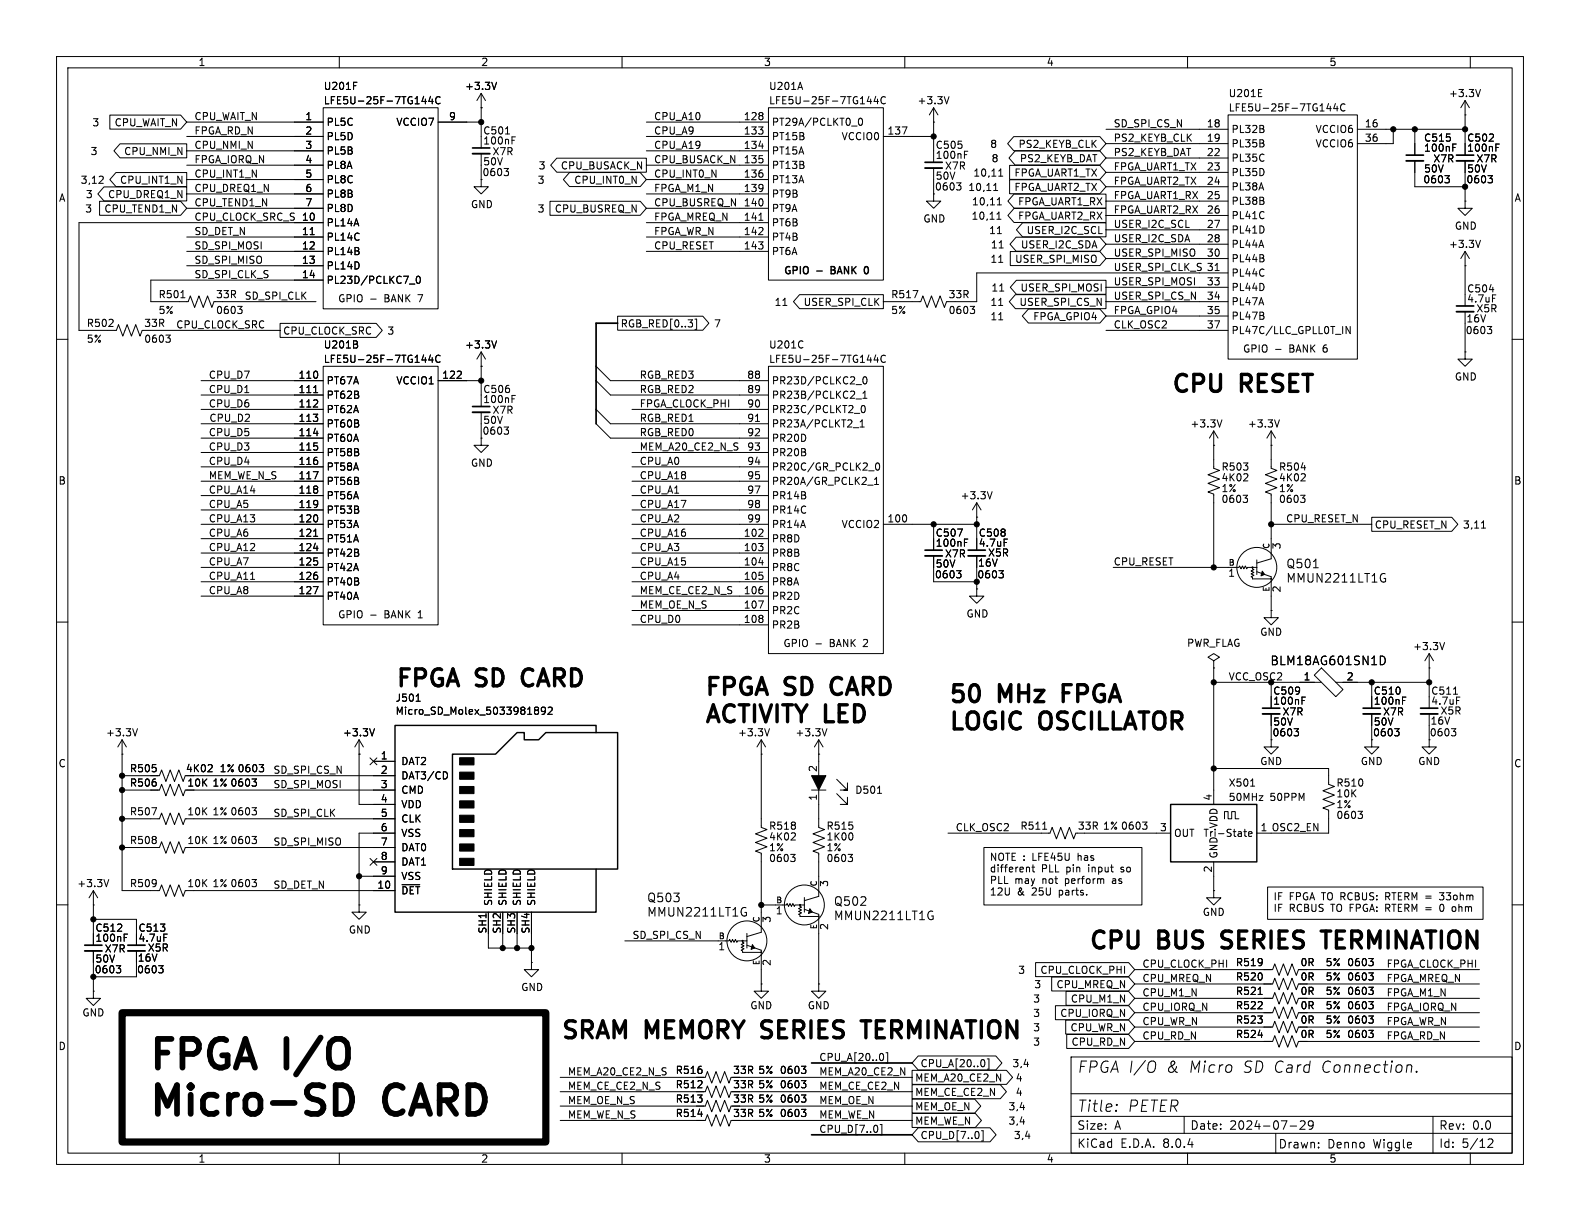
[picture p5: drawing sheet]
<svg xmlns="http://www.w3.org/2000/svg" width="279mm" height="216mm" viewBox="0 0 279 216" stroke-linecap="round" stroke-linejoin="round" font-family="sans-serif">
<defs><g id="words">
<g font-size="7.1">
<text x="26" y="191.6">FPGA</text>
<text x="50.8" y="191.6">I/O</text>
<text x="26" y="199.8">Micro-SD</text>
<text x="68.5" y="199.8">CARD</text>
</g>
<g font-size="4.2">
<text x="207" y="69.6">CPU</text>
<text x="219.6" y="69.6">RESET</text>
<text x="69.8" y="121.7">FPGA</text>
<text x="84.5" y="121.7">SD</text>
<text x="93.8" y="121.7">CARD</text>
<text x="124.5" y="123.2">FPGA</text>
<text x="139.1" y="123.2">SD</text>
<text x="148.4" y="123.2">CARD</text>
<text x="167.6" y="124.5">50</text>
<text x="176.8" y="124.5">MHz</text>
<text x="189.3" y="124.5">FPGA</text>
<text x="124.5" y="128">ACTIVITY LED</text>
<text x="167.6" y="129.3">LOGIC</text>
<text x="184.1" y="129.3">OSCILLATOR</text>
<text x="192.4" y="168">CPU</text>
<text x="205" y="168">BUS</text>
<text x="217.5" y="168">SERIES</text>
<text x="236.5" y="168">TERMINATION</text>
<text x="99.1" y="183.9">SRAM</text>
<text x="114.4" y="183.9">MEMORY</text>
<text x="136.1" y="183.9">SERIES</text>
<text x="155.2" y="183.9">TERMINATION</text>
</g>
<g font-size="2.8">
<text x="190.4" y="189.9">FPGA I/O</text>
<text x="206.1" y="189.9">&amp;</text>
<text x="210.2" y="189.9">Micro</text>
<text x="219.8" y="189.9">SD Card</text>
<text x="233.7" y="189.9">Connection.</text>
<text x="190.4" y="196.8">Title:</text>
<text x="199.3" y="196.8">PETER</text>
</g>
<g font-size="2.1">
<text x="227.4" y="100.7">Q501</text>
<text x="227.4" y="103.2">MMUN2211LT1G</text>
<text x="224.6" y="117.8">BLM18AG601SN1D</text>
<text x="114.4" y="159.7">Q503</text>
<text x="147.4" y="160.4">Q502</text>
<text x="114.4" y="162.3">MMUN2211LT1G</text>
<text x="147.4" y="162.9">MMUN2211LT1G</text>
<text x="190.4" y="203.2">KiCad</text>
<text x="190.4" y="200">Size:</text>
<text x="197.1" y="200">A</text>
<text x="198.1" y="203.2">E.D.A.</text>
<text x="205.7" y="203.2">8.0.4</text>
<text x="210.4" y="200">Date:</text>
<text x="217.4" y="200">2024-07-29</text>
<text x="226" y="203.3">Drawn:</text>
<text x="234.7" y="203.3">Denno</text>
<text x="242.9" y="203.3">Wiggle</text>
<text x="254.4" y="200">Rev:</text>
<text x="254.4" y="203.2">Id:</text>
<text x="258.5" y="203.2">5/12</text>
<text x="260.3" y="200">0.0</text>
</g>
<g font-size="1.8">
<text x="35" y="11.9">1</text>
<text x="85" y="11.9">2</text>
<text x="135" y="11.9">3</text>
<text x="185" y="11.9">4</text>
<text x="235" y="11.9">5</text>
<text x="57.2" y="16.1">U201F</text>
<text x="82.1" y="16.1">+3.3V</text>
<text x="135.9" y="16.1">U201A</text>
<text x="217.2" y="17.4">U201E</text>
<text x="256.1" y="17.4">+3.3V</text>
<text x="16.2" y="22.5">3</text>
<text x="20.2" y="22.5">CPU_WAIT_N</text>
<text x="34.3" y="21.3">CPU_WAIT_N</text>
<text x="34.3" y="23.9">FPGA_RD_N</text>
<text x="53.9" y="21.3">1</text>
<text x="53.9" y="23.9">2</text>
<text x="57.2" y="18.6">LFE5U-25F-7TG144C</text>
<text x="57.7" y="22.5">PL5C</text>
<text x="70" y="22.5">VCCIO7</text>
<text x="79.3" y="21.3">9</text>
<text x="85.4" y="24">C501</text>
<text x="115.6" y="21.3">CPU_A10</text>
<text x="115.6" y="23.9">CPU_A9</text>
<text x="131.4" y="21.3">128</text>
<text x="131.4" y="23.9">133</text>
<text x="135.9" y="18.6">LFE5U-25F-7TG144C</text>
<text x="136.4" y="22.5">PT29A/PCLKT0_0</text>
<text x="156.8" y="23.9">137</text>
<text x="162.2" y="18.6">+3.3V</text>
<text x="196.8" y="22.6">SD_SPI_CS_N</text>
<text x="213.3" y="22.6">18</text>
<text x="217.2" y="19.9">LFE5U-25F-7TG144C</text>
<text x="217.7" y="23.7">PL32B</text>
<text x="232.5" y="23.7">VCCIO6</text>
<text x="241.3" y="22.6">16</text>
<text x="15.9" y="27.6">3</text>
<text x="21.8" y="27.6">CPU_NMI_N</text>
<text x="34.3" y="28.9">FPGA_IORQ_N</text>
<text x="34.3" y="26.4">CPU_NMI_N</text>
<text x="53.9" y="26.4">3</text>
<text x="53.9" y="29">4</text>
<text x="57.7" y="25">PL5D</text>
<text x="57.7" y="27.5">PL5B</text>
<text x="85.4" y="25.8">100nF</text>
<text x="85.4" y="29.4">50V</text>
<text x="87" y="27.7">X7R</text>
<text x="115.6" y="28.9">CPU_BUSACK_N</text>
<text x="115.6" y="26.4">CPU_A19</text>
<text x="131.4" y="26.4">134</text>
<text x="131.4" y="29">135</text>
<text x="136.4" y="25">PT15B</text>
<text x="136.4" y="27.5">PT15A</text>
<text x="148.7" y="25">VCCIO0</text>
<text x="165.4" y="26.5">C505</text>
<text x="165.4" y="28.3">100nF</text>
<text x="175" y="26.4">8</text>
<text x="175.3" y="28.9">8</text>
<text x="180" y="26.4">PS2_KEYB_CLK</text>
<text x="180.3" y="28.9">PS2_KEYB_DAT</text>
<text x="196.8" y="25.1">PS2_KEYB_CLK</text>
<text x="196.8" y="27.7">PS2_KEYB_DAT</text>
<text x="213.3" y="25.1">19</text>
<text x="213.3" y="27.7">22</text>
<text x="217.7" y="26.3">PL35B</text>
<text x="217.7" y="28.8">PL35C</text>
<text x="232.5" y="26.3">VCCIO6</text>
<text x="241.3" y="25.1">36</text>
<text x="251.7" y="25.2">C515</text>
<text x="251.7" y="27">100nF</text>
<text x="253.4" y="28.9">X7R</text>
<text x="259.3" y="25.2">C502</text>
<text x="259.3" y="27">100nF</text>
<text x="261" y="28.9">X7R</text>
<text x="10.3" y="35.9">A</text>
<text x="14.2" y="32.7">3,12</text>
<text x="15.1" y="35.2">3</text>
<text x="19" y="35.2">CPU_DREQ1_N</text>
<text x="21.1" y="32.7">CPU_INT1_N</text>
<text x="34.3" y="31.5">CPU_INT1_N</text>
<text x="34.3" y="34">CPU_DREQ1_N</text>
<text x="53.9" y="31.5">5</text>
<text x="53.9" y="34">6</text>
<text x="57.7" y="30.1">PL8A</text>
<text x="57.7" y="32.6">PL8C</text>
<text x="57.7" y="35.2">PL8B</text>
<text x="85.2" y="31.3">0603</text>
<text x="95" y="32.7">3</text>
<text x="95.2" y="30.2">3</text>
<text x="99.1" y="30.2">CPU_BUSACK_N</text>
<text x="101.5" y="32.7">CPU_INT0_N</text>
<text x="115.6" y="31.5">CPU_INT0_N</text>
<text x="115.6" y="34">FPGA_M1_N</text>
<text x="131.4" y="31.5">136</text>
<text x="131.4" y="34">139</text>
<text x="136.4" y="30.1">PT13B</text>
<text x="136.4" y="32.6">PT13A</text>
<text x="136.4" y="35.2">PT9B</text>
<text x="165.2" y="33.9">0603</text>
<text x="165.4" y="32">50V</text>
<text x="167" y="30.2">X7R</text>
<text x="171.1" y="34">10,11</text>
<text x="172" y="31.4">10,11</text>
<text x="179.3" y="34">FPGA_UART2_TX</text>
<text x="179.3" y="31.4">FPGA_UART1_TX</text>
<text x="196.8" y="32.8">FPGA_UART2_TX</text>
<text x="196.8" y="30.2">FPGA_UART1_TX</text>
<text x="196.8" y="35.3">FPGA_UART1_RX</text>
<text x="213.3" y="30.2">23</text>
<text x="213.3" y="32.8">24</text>
<text x="213.3" y="35.3">25</text>
<text x="217.7" y="31.3">PL35D</text>
<text x="217.7" y="33.9">PL38A</text>
<text x="251.6" y="32.6">0603</text>
<text x="251.7" y="30.7">50V</text>
<text x="259.2" y="32.6">0603</text>
<text x="259.3" y="30.7">50V</text>
<text x="267.7" y="35.9">A</text>
<text x="15" y="37.8">3</text>
<text x="18.4" y="37.8">CPU_TEND1_N</text>
<text x="34.3" y="41.6">SD_DET_N</text>
<text x="34.3" y="39.1">CPU_CLOCK_SRC_S</text>
<text x="34.3" y="36.6">CPU_TEND1_N</text>
<text x="53.3" y="39.1">10</text>
<text x="53.3" y="41.7">11</text>
<text x="53.9" y="36.6">7</text>
<text x="57.7" y="40.2">PL14A</text>
<text x="57.7" y="37.7">PL8D</text>
<text x="83.2" y="37">GND</text>
<text x="95" y="37.8">3</text>
<text x="98" y="37.8">CPU_BUSREQ_N</text>
<text x="115.6" y="39.1">FPGA_MREQ_N</text>
<text x="115.6" y="41.6">FPGA_WR_N</text>
<text x="115.6" y="36.6">CPU_BUSREQ_N</text>
<text x="131.4" y="36.6">140</text>
<text x="131.4" y="39.1">141</text>
<text x="131.4" y="41.7">142</text>
<text x="136.4" y="37.7">PT9A</text>
<text x="136.4" y="40.2">PT6B</text>
<text x="163.2" y="39.5">GND</text>
<text x="171.7" y="39.1">10,11</text>
<text x="171.8" y="36.5">10,11</text>
<text x="174.8" y="41.6">11</text>
<text x="179.9" y="39.1">FPGA_UART2_RX</text>
<text x="179.9" y="36.5">FPGA_UART1_RX</text>
<text x="181.4" y="41.6">USER_I2C_SCL</text>
<text x="196.8" y="40.4">USER_I2C_SCL</text>
<text x="196.8" y="37.8">FPGA_UART2_RX</text>
<text x="213.3" y="37.8">26</text>
<text x="213.3" y="40.4">27</text>
<text x="217.7" y="36.4">PL38B</text>
<text x="217.7" y="39">PL41C</text>
<text x="217.7" y="41.5">PL41D</text>
<text x="257.2" y="40.8">GND</text>
<text x="34.3" y="44.2">SD_SPI_MOSI</text>
<text x="34.3" y="46.7">SD_SPI_MISO</text>
<text x="53.3" y="44.2">12</text>
<text x="53.3" y="46.7">13</text>
<text x="57.7" y="42.8">PL14C</text>
<text x="57.7" y="45.3">PL14B</text>
<text x="57.7" y="47.9">PL14D</text>
<text x="115.6" y="44.2">CPU_RESET</text>
<text x="131.4" y="44.2">143</text>
<text x="136.4" y="42.8">PT4B</text>
<text x="136.4" y="45.3">PT6A</text>
<text x="175.1" y="46.7">11</text>
<text x="175.1" y="44.1">11</text>
<text x="179.4" y="46.7">USER_SPI_MISO</text>
<text x="180.4" y="44.1">USER_I2C_SDA</text>
<text x="196.8" y="42.9">USER_I2C_SDA</text>
<text x="196.8" y="45.5">USER_SPI_MISO</text>
<text x="196.8" y="48">USER_SPI_CLK_S 31</text>
<text x="213.3" y="42.9">28</text>
<text x="213.3" y="45.5">30</text>
<text x="217.7" y="44">PL44A</text>
<text x="217.7" y="46.6">PL44B</text>
<text x="256.1" y="44">+3.3V</text>
<text x="27.9" y="52.9">R501</text>
<text x="34.3" y="49.3">SD_SPI_CLK_S</text>
<text x="38.1" y="52.9">33R</text>
<text x="43.2" y="53.1">SD_SPI_CLK</text>
<text x="53.3" y="49.3">14</text>
<text x="57.7" y="50.4">PL23D/PCLKC7_0</text>
<text x="59.7" y="53.7">GPIO</text>
<text x="68.1" y="53.7">BANK</text>
<text x="74.3" y="53.7">7</text>
<text x="138.4" y="48.8">GPIO</text>
<text x="144.4" y="48.8">-</text>
<text x="147.4" y="48.8">BANK</text>
<text x="157.5" y="52.9">R517</text>
<text x="167.6" y="52.9">33R</text>
<text x="175.2" y="51.8">11</text>
<text x="180.4" y="51.8">USER_SPI_MOSI</text>
<text x="196.8" y="53.1">USER_SPI_CS_N</text>
<text x="196.8" y="50.5">USER_SPI_MOSI</text>
<text x="213.3" y="50.5">33</text>
<text x="213.3" y="53.1">34</text>
<text x="217.7" y="49.1">PL44C</text>
<text x="217.7" y="51.7">PL44D</text>
<text x="259.3" y="51.9">C504</text>
<text x="259.3" y="53.7">4.7uF</text>
<text x="15.2" y="58">R502</text>
<text x="25.4" y="58">33R</text>
<text x="27.9" y="55.7">5%</text>
<text x="31.1" y="58.2">CPU_CLOCK_SRC</text>
<text x="38.1" y="55.7">0603</text>
<text x="50" y="59.4">CPU_CLOCK_SRC</text>
<text x="68.4" y="59.4">3</text>
<text x="109.7" y="58.1">RGB_RED[0..3]</text>
<text x="126.2" y="58.1">7</text>
<text x="136.9" y="54.3">11</text>
<text x="142" y="54.3">USER_SPI_CLK</text>
<text x="157.5" y="55.7">5%</text>
<text x="167.6" y="55.7">0603</text>
<text x="175" y="54.3">11</text>
<text x="175.1" y="56.8">11</text>
<text x="180.2" y="54.3">USER_SPI_CS_N</text>
<text x="182.6" y="56.8">FPGA_GPIO4</text>
<text x="196.8" y="55.6">FPGA_GPIO4</text>
<text x="196.8" y="58.2">CLK_OSC2</text>
<text x="213.3" y="55.6">35</text>
<text x="213.3" y="58.2">37</text>
<text x="217.7" y="54.2">PL47A</text>
<text x="217.7" y="56.7">PL47B</text>
<text x="217.7" y="59.3">PL47C/LLC_GPLL0T_IN</text>
<text x="259.1" y="59.3">0603</text>
<text x="259.2" y="57.2">16V</text>
<text x="261" y="55.4">X5R</text>
<text x="15.2" y="60.8">5%</text>
<text x="25.4" y="60.8">0603</text>
<text x="57.2" y="64.4">LFE5U-25F-7TG144C</text>
<text x="57.2" y="61.8">U201B</text>
<text x="82.1" y="61.8">+3.3V</text>
<text x="135.9" y="64.4">LFE5U-25F-7TG144C</text>
<text x="135.9" y="61.8">U201C</text>
<text x="219.7" y="62.6">GPIO</text>
<text x="228.1" y="62.6">BANK</text>
<text x="234.3" y="62.6">6</text>
<text x="36.8" y="67">CPU_D7</text>
<text x="36.8" y="69.6">CPU_D1</text>
<text x="52.7" y="67.1">110</text>
<text x="52.7" y="69.6">111</text>
<text x="57.7" y="68.2">PT67A</text>
<text x="57.7" y="70.7">PT62B</text>
<text x="70" y="68.2">VCCIO1</text>
<text x="78.1" y="67.1">122</text>
<text x="85.4" y="69.7">C506</text>
<text x="85.4" y="71.5">100nF</text>
<text x="113" y="69.6">RGB_RED2</text>
<text x="113" y="67">RGB_RED3</text>
<text x="132" y="67.1">88</text>
<text x="132" y="69.6">89</text>
<text x="136.4" y="68.2">PR23D/PCLKC2_0</text>
<text x="136.4" y="70.7">PR23B/PCLKC2_1</text>
<text x="257.2" y="67.5">GND</text>
<text x="36.8" y="77.2">CPU_D5</text>
<text x="36.8" y="72.1">CPU_D6</text>
<text x="36.9" y="74.7">CPU_D2</text>
<text x="52.7" y="72.1">112</text>
<text x="52.7" y="74.7">113</text>
<text x="52.7" y="77.2">114</text>
<text x="57.7" y="73.3">PT62A</text>
<text x="57.7" y="75.8">PT60B</text>
<text x="85.2" y="77.1">0603</text>
<text x="85.4" y="75.2">50V</text>
<text x="87" y="73.4">X7R</text>
<text x="113" y="77.2">RGB_RED0</text>
<text x="113" y="74.7">RGB_RED1</text>
<text x="113" y="72.1">FPGA_CLOCK_PHI</text>
<text x="132" y="72.1">90</text>
<text x="132" y="74.7">91</text>
<text x="132" y="77.2">92</text>
<text x="136.4" y="73.3">PR23C/PCLKT2_0</text>
<text x="136.4" y="75.8">PR23A/PCLKT2_1</text>
<text x="210.4" y="75.8">+3.3V</text>
<text x="220.6" y="75.8">+3.3V</text>
<text x="36.8" y="82.3">CPU_D4</text>
<text x="36.8" y="79.7">CPU_D3</text>
<text x="52.7" y="79.8">115</text>
<text x="52.7" y="82.3">116</text>
<text x="57.7" y="78.3">PT60A</text>
<text x="57.7" y="80.9">PT58B</text>
<text x="57.7" y="83.4">PT58A</text>
<text x="83.2" y="82.7">GND</text>
<text x="113" y="79.7">MEM_A20_CE2_N_S</text>
<text x="113" y="82.3">CPU_A0</text>
<text x="132" y="79.8">93</text>
<text x="132" y="82.3">94</text>
<text x="136.4" y="78.3">PR20D</text>
<text x="136.4" y="80.9">PR20B</text>
<text x="136.4" y="83.4">PR20C/GR_PCLK2_0</text>
<text x="215.9" y="83.4">R503</text>
<text x="226.1" y="83.4">R504</text>
<text x="10.3" y="85.9">B</text>
<text x="36.8" y="87.4">CPU_A14</text>
<text x="36.8" y="84.8">MEM_WE_N_S</text>
<text x="36.8" y="89.9">CPU_A5</text>
<text x="52.7" y="84.8">117</text>
<text x="52.7" y="87.4">118</text>
<text x="52.7" y="89.9">119</text>
<text x="57.7" y="86">PT56B</text>
<text x="57.7" y="88.5">PT56A</text>
<text x="113" y="87.4">CPU_A1</text>
<text x="113" y="89.9">CPU_A17</text>
<text x="113" y="84.8">CPU_A18</text>
<text x="132" y="84.8">95</text>
<text x="132" y="87.4">97</text>
<text x="132" y="89.9">98</text>
<text x="136.4" y="86">PR20A/GR_PCLK2_1</text>
<text x="136.4" y="88.5">PR14B</text>
<text x="169.8" y="88.5">+3.3V</text>
<text x="215.9" y="85.3">4K02</text>
<text x="215.9" y="87.2">1%</text>
<text x="215.9" y="89.1">0603</text>
<text x="226.1" y="85.3">4K02</text>
<text x="226.1" y="87.2">1%</text>
<text x="226.1" y="89.1">0603</text>
<text x="267.7" y="85.9">B</text>
<text x="36.8" y="95">CPU_A6</text>
<text x="36.8" y="92.4">CPU_A13</text>
<text x="52.7" y="92.5">120</text>
<text x="52.7" y="95">121</text>
<text x="57.7" y="91">PT53B</text>
<text x="57.7" y="93.6">PT53A</text>
<text x="113" y="95">CPU_A16</text>
<text x="113" y="92.4">CPU_A2</text>
<text x="131.4" y="95">102</text>
<text x="132" y="92.5">99</text>
<text x="136.4" y="91">PR14C</text>
<text x="136.4" y="93.6">PR14A</text>
<text x="148.7" y="93.6">VCCIO2</text>
<text x="156.8" y="92.5">100</text>
<text x="165.4" y="95.1">C507</text>
<text x="173" y="95.1">C508</text>
<text x="227.3" y="92.4">CPU_RESET_N</text>
<text x="243" y="93.7">CPU_RESET_N</text>
<text x="258.6" y="93.7">3,11</text>
<text x="36.8" y="100.1">CPU_A7</text>
<text x="36.8" y="97.5">CPU_A12</text>
<text x="52.7" y="97.5">124</text>
<text x="52.7" y="100.1">125</text>
<text x="57.7" y="96.1">PT51A</text>
<text x="57.7" y="98.7">PT42B</text>
<text x="57.7" y="101.2">PT42A</text>
<text x="113" y="100.1">CPU_A15</text>
<text x="113" y="97.5">CPU_A3</text>
<text x="131.4" y="97.5">103</text>
<text x="131.4" y="100.1">104</text>
<text x="136.4" y="96.1">PR8D</text>
<text x="136.4" y="98.7">PR8B</text>
<text x="136.4" y="101.2">PR8C</text>
<text x="165.4" y="96.9">100nF</text>
<text x="165.4" y="100.6">50V</text>
<text x="167" y="98.8">X7R</text>
<text x="172.9" y="100.4">16V</text>
<text x="173" y="96.9">4.7uF</text>
<text x="174.6" y="98.6">X5R</text>
<text x="196.8" y="100.1">CPU_RESET</text>
<text x="226.8" y="97.2" transform="rotate(-90 226.8 97.2)">3</text>
<text x="36.8" y="105.1">CPU_A8</text>
<text x="36.8" y="102.6">CPU_A11</text>
<text x="52.7" y="102.6">126</text>
<text x="52.7" y="105.2">127</text>
<text x="57.7" y="103.7">PT40B</text>
<text x="57.7" y="106.3">PT40A</text>
<text x="113" y="102.6">CPU_A4</text>
<text x="113" y="107.7">MEM_OE_N_S</text>
<text x="113" y="105.1">MEM_CE_CE2_N_S</text>
<text x="131.4" y="102.6">105</text>
<text x="131.4" y="105.2">106</text>
<text x="131.4" y="107.7">107</text>
<text x="136.4" y="103.7">PR8A</text>
<text x="136.4" y="106.3">PR2D</text>
<text x="165.2" y="102.5">0603</text>
<text x="172.7" y="102.5">0603</text>
<text x="217.1" y="102.3">1</text>
<text x="226.8" y="104.8" transform="rotate(-90 226.8 104.8)">2</text>
<text x="59.7" y="109.5">GPIO</text>
<text x="68.1" y="109.5">BANK</text>
<text x="74.3" y="109.5">1</text>
<text x="113" y="110.2">CPU_D0</text>
<text x="131.4" y="110.2">108</text>
<text x="136.4" y="108.8">PR2C</text>
<text x="136.4" y="111.4">PR2B</text>
<text x="170.8" y="109.4">GND</text>
<text x="222.8" y="112.6">GND</text>
<text x="137.9" y="114.6">GPIO</text>
<text x="146.3" y="114.6">BANK</text>
<text x="152.5" y="114.6">2</text>
<text x="209.8" y="114.6">PWR_FLAG</text>
<text x="249.8" y="115.2">+3.3V</text>
<text x="69.9" y="124.3">J501</text>
<text x="217.2" y="120.4">VCC_OSC2</text>
<text x="225.1" y="123">C509</text>
<text x="225.1" y="124.8">100nF</text>
<text x="230.4" y="120.4">1</text>
<text x="238.1" y="120.4">2</text>
<text x="242.8" y="123">C510</text>
<text x="242.8" y="124.8">100nF</text>
<text x="253" y="123">C511</text>
<text x="253" y="124.8">4.7uF</text>
<text x="18.6" y="130.4">+3.3V</text>
<text x="60.6" y="130.4">+3.3V</text>
<text x="69.9" y="126.6">Micro_SD_Molex_5033981892</text>
<text x="130.4" y="130.4">+3.3V</text>
<text x="140.6" y="130.4">+3.3V</text>
<text x="224.9" y="130.4">0603</text>
<text x="225.1" y="128.5">50V</text>
<text x="226.7" y="126.7">X7R</text>
<text x="242.7" y="130.4">0603</text>
<text x="242.8" y="128.5">50V</text>
<text x="244.5" y="126.7">X7R</text>
<text x="252.7" y="130.4">0603</text>
<text x="252.9" y="128.3">16V</text>
<text x="254.6" y="126.6">X5R</text>
<text x="10.3" y="135.9">C</text>
<text x="22.9" y="136.8">R505</text>
<text x="32.8" y="136.8">4K02</text>
<text x="38.7" y="136.8">1% 0603</text>
<text x="48.3" y="136.9">SD_SPI_CS_N</text>
<text x="67.2" y="134.4">1</text>
<text x="67.2" y="136.9">2</text>
<text x="70.9" y="135.5">DAT2</text>
<text x="144.5" y="136.6" transform="rotate(-90 144.5 136.6)">2</text>
<text x="222.8" y="135.5">GND</text>
<text x="240.5" y="135.5">GND</text>
<text x="250.7" y="135.5">GND</text>
<text x="267.7" y="135.9">C</text>
<text x="22.9" y="139.3">R506</text>
<text x="33" y="139.3">10K</text>
<text x="37.5" y="139.3">1% 0603</text>
<text x="48.3" y="139.4">SD_SPI_MOSI</text>
<text x="67.2" y="139.4">3</text>
<text x="67.2" y="142">4</text>
<text x="70.9" y="138">DAT3/CD</text>
<text x="70.9" y="140.6">CMD</text>
<text x="70.9" y="143.1">VDD</text>
<text x="144.5" y="141.7" transform="rotate(-90 144.5 141.7)">1</text>
<text x="151.1" y="140.6">D501</text>
<text x="214.4" y="141.7" transform="rotate(-90 214.4 141.7)">4</text>
<text x="217.2" y="139.3">X501</text>
<text x="217.2" y="141.8">50MHz</text>
<text x="224.6" y="141.8">50PPM</text>
<text x="236.2" y="139.3">R510</text>
<text x="236.2" y="143.1">1%</text>
<text x="236.2" y="141.2">10K</text>
<text x="22.9" y="149.5">R508</text>
<text x="22.9" y="144.4">R507</text>
<text x="33" y="149.5">10K</text>
<text x="33" y="144.4">10K</text>
<text x="37.5" y="149.5">1% 0603</text>
<text x="37.5" y="144.4">1% 0603</text>
<text x="48.3" y="144.5">SD_SPI_CLK</text>
<text x="48.3" y="149.6">SD_SPI_MISO</text>
<text x="67.2" y="144.5">5</text>
<text x="67.2" y="147.1">6</text>
<text x="67.2" y="149.6">7</text>
<text x="70.9" y="145.6">CLK</text>
<text x="70.9" y="148.2">VSS</text>
<text x="135.9" y="146.9">R518</text>
<text x="135.9" y="148.8">4K02</text>
<text x="146.1" y="146.9">R515</text>
<text x="146.1" y="148.8">1K00</text>
<text x="168.9" y="147.1">CLK_OSC2</text>
<text x="180.3" y="146.9">R511</text>
<text x="190.5" y="146.9">33R 1% 0603</text>
<text x="205" y="147.1">3</text>
<text x="207.5" y="148.2">OUT</text>
<text x="212.7" y="148.2">Tri-State</text>
<text x="215.5" y="146.6" transform="rotate(-90 215.5 146.6)">VDD</text>
<text x="222.8" y="147.1">1 OSC2_EN</text>
<text x="236.2" y="145">0603</text>
<text x="67.2" y="152.1">8</text>
<text x="67.2" y="154.7">9</text>
<text x="70.9" y="150.7">DAT0</text>
<text x="70.9" y="153.3">DAT1</text>
<text x="70.9" y="155.8">VSS</text>
<text x="135.9" y="150.7">1%</text>
<text x="135.9" y="152.6">0603</text>
<text x="146.1" y="150.7">1%</text>
<text x="146.1" y="152.6">0603</text>
<text x="174.9" y="152.5">NOTE :</text>
<text x="174.9" y="154.6">different</text>
<text x="182.7" y="152.5">LFE45U</text>
<text x="184.2" y="154.6">PLL</text>
<text x="188.7" y="154.6">pin</text>
<text x="190.9" y="152.5">has</text>
<text x="192.7" y="154.6">input</text>
<text x="198.7" y="154.6">so</text>
<text x="214.4" y="154.4" transform="rotate(-90 214.4 154.4)">2</text>
<text x="215.5" y="151.9" transform="rotate(-90 215.5 151.9)">GND</text>
<text x="13.6" y="157.1">+3.3V</text>
<text x="22.9" y="157.1">R509</text>
<text x="33" y="157.1">10K</text>
<text x="37.5" y="157.1">1% 0603</text>
<text x="48.3" y="157.2">SD_DET_N</text>
<text x="66.6" y="157.2">10</text>
<text x="70.9" y="158.3">~{DET}</text>
<text x="87.2" y="160.3" transform="rotate(-90 87.2 160.3)">SHIELD</text>
<text x="89.8" y="160.3" transform="rotate(-90 89.8 160.3)">SHIELD</text>
<text x="92.3" y="160.3" transform="rotate(-90 92.3 160.3)">SHIELD</text>
<text x="94.8" y="160.3" transform="rotate(-90 94.8 160.3)">SHIELD</text>
<text x="146.8" y="156.9" transform="rotate(-90 146.8 156.9)">3</text>
<text x="174.9" y="156.6">PLL</text>
<text x="174.9" y="158.7">12U</text>
<text x="179.4" y="156.6">may</text>
<text x="179.9" y="158.7">&amp;</text>
<text x="182.6" y="158.7">25U</text>
<text x="184.4" y="156.6">not</text>
<text x="187.5" y="158.7">parts.</text>
<text x="188.6" y="156.6">perform</text>
<text x="197.2" y="156.6">as</text>
<text x="225.1" y="159.5">IF</text>
<text x="225.1" y="161.6">IF</text>
<text x="228" y="159.5">FPGA TO RCBUS:</text>
<text x="228" y="161.6">RCBUS</text>
<text x="235.5" y="161.6">TO FPGA: RTERM =</text>
<text x="245.5" y="159.5">RTERM =</text>
<text x="255.5" y="159.5">33ohm</text>
<text x="255.5" y="161.6">0</text>
<text x="257.9" y="161.6">ohm</text>
<text x="16.8" y="164.9">C512</text>
<text x="16.8" y="166.7">100nF</text>
<text x="24.4" y="164.9">C513</text>
<text x="24.4" y="166.7">4.7uF</text>
<text x="61.6" y="165.3">GND</text>
<text x="86.1" y="165.2" transform="rotate(-90 86.1 165.2)">SH1</text>
<text x="88.6" y="165.2" transform="rotate(-90 88.6 165.2)">SH2</text>
<text x="91.2" y="165.2" transform="rotate(-90 91.2 165.2)">SH3</text>
<text x="93.7" y="165.2" transform="rotate(-90 93.7 165.2)">SH4</text>
<text x="111.8" y="166.1">SD_SPI_CS_N</text>
<text x="136.6" y="163.3" transform="rotate(-90 136.6 163.3)">3</text>
<text x="137.1" y="162">1</text>
<text x="146.8" y="164.5" transform="rotate(-90 146.8 164.5)">2</text>
<text x="212.6" y="162.2">GND</text>
<text x="16.6" y="172.3">0603</text>
<text x="16.8" y="170.4">50V</text>
<text x="18.4" y="168.6">X7R</text>
<text x="24.1" y="172.3">0603</text>
<text x="24.3" y="170.2">16V</text>
<text x="26" y="168.5">X5R</text>
<text x="126.9" y="168.4">1</text>
<text x="136.6" y="170.9" transform="rotate(-90 136.6 170.9)">2</text>
<text x="180" y="172.4">3</text>
<text x="183.9" y="172.4">CPU_CLOCK_PHI</text>
<text x="201.9" y="173.7">CPU_MREQ_N</text>
<text x="201.9" y="171.2">CPU_CLOCK_PHI</text>
<text x="218.4" y="173.6">R520</text>
<text x="218.4" y="171">R519</text>
<text x="229.9" y="173.6">0R</text>
<text x="229.9" y="171">0R</text>
<text x="234.3" y="173.6">5%</text>
<text x="234.3" y="171">5%</text>
<text x="238.1" y="173.6">0603</text>
<text x="238.1" y="171">0603</text>
<text x="245.1" y="173.7">FPGA_MREQ_N</text>
<text x="245.1" y="171.2">FPGA_CLOCK_PHI</text>
<text x="14.5" y="179.9">GND</text>
<text x="92.1" y="175.4">GND</text>
<text x="132.6" y="178.7">GND</text>
<text x="142.7" y="178.7">GND</text>
<text x="182.6" y="177.5">3</text>
<text x="182.8" y="174.9">3</text>
<text x="186.7" y="174.9">CPU_MREQ_N</text>
<text x="189.3" y="177.5">CPU_M1_N</text>
<text x="201.9" y="176.3">CPU_M1_N</text>
<text x="201.9" y="178.8">CPU_IORQ_N</text>
<text x="218.4" y="176.1">R521</text>
<text x="218.4" y="178.7">R522</text>
<text x="229.9" y="176.1">0R</text>
<text x="229.9" y="178.7">0R</text>
<text x="234.3" y="176.1">5%</text>
<text x="234.3" y="178.7">5%</text>
<text x="238.1" y="176.1">0603</text>
<text x="238.1" y="178.7">0603</text>
<text x="245.1" y="178.8">FPGA_IORQ_N</text>
<text x="245.1" y="176.3">FPGA_M1_N</text>
<text x="10.3" y="185.9">D</text>
<text x="182.6" y="182.6">3</text>
<text x="182.6" y="185.1">3</text>
<text x="182.6" y="180">3</text>
<text x="187.4" y="180">CPU_IORQ_N</text>
<text x="189.2" y="182.6">CPU_WR_N</text>
<text x="189.4" y="185.1">CPU_RD_N</text>
<text x="201.9" y="183.9">CPU_RD_N</text>
<text x="201.9" y="181.3">CPU_WR_N</text>
<text x="218.4" y="181.2">R523</text>
<text x="218.4" y="183.7">R524</text>
<text x="229.9" y="181.2">0R</text>
<text x="229.9" y="183.7">0R</text>
<text x="234.3" y="181.2">5%</text>
<text x="234.3" y="183.7">5%</text>
<text x="238.1" y="181.2">0603</text>
<text x="238.1" y="183.7">0603</text>
<text x="245.1" y="183.9">FPGA_RD_N</text>
<text x="245.1" y="181.3">FPGA_WR_N</text>
<text x="267.7" y="185.9">D</text>
<text x="100.3" y="190.2">MEM_A20_CE2_N_S</text>
<text x="119.4" y="190.1">R516</text>
<text x="129.5" y="190.1">33R 5%</text>
<text x="137.8" y="190.1">0603</text>
<text x="144.8" y="190.2">MEM_A20_CE2_N</text>
<text x="144.8" y="187.7">CPU_A[20..0]</text>
<text x="161.7" y="191.5">MEM_A20_CE2_N</text>
<text x="162.7" y="188.9">CPU_A[20..0]</text>
<text x="178.9" y="188.9">3,4</text>
<text x="179.5" y="191.5">4</text>
<text x="100.3" y="195.3">MEM_OE_N_S</text>
<text x="100.3" y="197.9">MEM_WE_N_S</text>
<text x="100.3" y="192.8">MEM_CE_CE2_N_S</text>
<text x="119.4" y="192.6">R512</text>
<text x="119.4" y="197.7">R514</text>
<text x="119.4" y="195.2">R513</text>
<text x="129.5" y="192.6">33R 5%</text>
<text x="129.5" y="197.7">33R 5%</text>
<text x="129.5" y="195.2">33R 5%</text>
<text x="137.8" y="192.6">0603</text>
<text x="137.8" y="197.7">0603</text>
<text x="137.8" y="195.2">0603</text>
<text x="144.8" y="197.9">MEM_WE_N</text>
<text x="144.8" y="192.8">MEM_CE_CE2_N</text>
<text x="144.8" y="195.3">MEM_OE_N</text>
<text x="161.7" y="194">MEM_CE_CE2_N</text>
<text x="161.7" y="196.5">MEM_OE_N</text>
<text x="178.2" y="196.5">3,4</text>
<text x="179.5" y="194">4</text>
<text x="144.8" y="200.4">CPU_D[7..0]</text>
<text x="161.7" y="199.1">MEM_WE_N</text>
<text x="162.7" y="201.6">CPU_D[7..0]</text>
<text x="178.2" y="199.1">3,4</text>
<text x="179.2" y="201.6">3,4</text>
<text x="35" y="205.8">1</text>
<text x="85" y="205.8">2</text>
<text x="135" y="205.8">3</text>
<text x="185" y="205.8">4</text>
<text x="235" y="205.8">5</text>
</g>
<g font-size="1.4">
<text x="217.2" y="100.1">B</text>
<text x="224.5" y="97.2" transform="rotate(-90 224.5 97.2)">C</text>
<text x="224.5" y="104.7" transform="rotate(-90 224.5 104.7)">E</text>
<text x="137.2" y="159.8">B</text>
<text x="144.5" y="156.8" transform="rotate(-90 144.5 156.8)">C</text>
<text x="127" y="166.1">B</text>
<text x="134.4" y="163.2" transform="rotate(-90 134.4 163.2)">C</text>
<text x="144.5" y="164.4" transform="rotate(-90 144.5 164.4)">E</text>
<text x="134.4" y="170.8" transform="rotate(-90 134.4 170.8)">E</text>
</g>
</g></defs>
<g fill="none" stroke="#000" stroke-width=".18">
<path d="M10 10h259.4v195.9h-259.4zM12 12h255.4v191.9h-255.4zM57.1 19.1h20.4v35.5h-20.4zM60 10v2M62.5 14.5h.6M74.6 17.9h.8M75.2 17.5v.9M76.1 17l-.3 .9h.8M76.4 17.5v.9M77.8 17.2a.6 .6 0 0 0-.8 .4 .6 .6 0 0 0 .6 .8l.2-.2M85.1 19.1h.1M85.1 16.5v7.6"/>
<path d="M85.1 16.5l-.8 1.3M85.1 16.5l.8 1.3M87.8 14.5l-.4 1.3M110 10v2M135.9 19.1h20.3v30.4h-20.3zM141.5 14.5l.4 1.3M153.4 17.9h.7M154 17.5v.9M154.9 17l-.3 .9h.8M155.2 17.5v.9M156.6 17.2a.6 .6 0 0 0-.9 .4 .6 .6 0 0 0 .6 .8l.3-.2M160 10v2"/>
<path d="M165.1 19.1v7.6M165.1 19.1l-.8 1.2M165.1 19.1l.8 1.2M167.8 17.1l-.4 1.3M210 10v2M222.5 17.1h.6M222.5 15.8h.6M234.6 19.2h.8M235.2 18.8v.8M236.1 18.3l-.3 .9h.8M236.5 18.8v.8M237.8 18.5a.6 .6 0 0 0-.8 .4 .6 .6 0 0 0 .6 .7l.2-.1"/>
<path d="M259.1 17.8v7.6M259.1 17.8l-.8 1.3M259.1 17.8l.7 1.3M260 10v2M261.8 15.8l-.4 1.3M17.6 35.6h14.3l1.1 1.2-1.1 1.3h-14.3zM18.1 31.2l.2 .2-.1 .3-.7 .7h.8M18.4 33.1h14.6v2.4h-14.6l-1.1-1.2zM19.4 20.4h12.5l1.1 1.2-1.1 1.2h-12.5zM20.5 30.5h12.5v2.5h-12.5l-1.1-1.2zM21.2 25.4h11.8v2.5h-11.8l-1.1-1.2zM33 21.6h24.1"/>
<path d="M33 24.1h24.1M33 26.7h24.1M33 29.2h24.1M33 31.8h24.1M33 34.3h24.1M33 36.8h24.1M57.1 39.4h-43.1v19h6.6l.4-1 .7 2 .8-2 .7 2 .8-2 .8 2 .3-1M77.5 21.6h7.6M85.1 27.2v5.8h1.3l-1.3 1.3-1.3-1.3h1.3M89.1 29.8h.8l-.4 .5M89.4 23.7h.7M89.7 30.3l.2 .2v.3l-.2 .3"/>
<path d="M90.5 24.8h.5M90.5 24.2h.6M97.3 35.6h15.9l1.1 1.2-1.1 1.3h-15.9zM98.5 28h15.8v2.4h-15.8l-1.1-1.2zM100.7 30.5h12.5l1.1 1.3-1.1 1.2h-12.5l-1.1-1.2zM114.3 21.6h21.6M114.3 24.1h21.6M114.3 26.7h21.6M114.3 29.2h21.6M114.3 31.8h21.6M114.3 34.3h21.6M114.3 36.8h21.6"/>
<path d="M114.3 39.4h21.6M134.2 25.8h.8M134.2 39h.7M150.6 22.3h1M151.9 21l.2-.1a.68 .68 0 0 1 .4 .6 .68 .68 0 0 1-.4 .7l-.2-.2-.1-.3zM156.2 24.1h8.9M159.5 22.4h.9l-.6 1.3M165.1 29.7v5.9h1.3l-1.3 1.2-1.3-1.2h1.3M165.1 21.6h.1M169.1 32.3h.8l-.4 .5M169.7 32.8l.2 .3v.3l-.2 .2M170.5 27.3h.5"/>
<path d="M170.5 26.7h.6M175.7 33.7h.7M175.7 32.8l.4-.4v1.3M176.3 38.8h.7M176.3 37.9l.4-.4v1.3M176.4 36.2h.7M176.4 35.3l.3-.3v1.2M176.6 31.2h.7M176.6 30.2l.4-.3v1.3M178.5 31.8h16l1.1 1.2-1.1 1.3h-16zM178.5 29.2h16l1.1 1.3-1.1 1.2h-16zM179.3 24.2h15.2l1.1 1.2-1.1 1.2h-15.2l-1.1-1.2z"/>
<path d="M179.3 36.9h16.3v2.4h-16.3l-1.1-1.2zM179.3 34.3h16.3v2.5h-16.3l-1.1-1.2zM179.5 26.7h15l1.1 1.2-1.1 1.3h-15l-1.1-1.3zM180.8 39.4h14.8v2.5h-14.8l-1.1-1.3zM195.6 22.9h21.6M195.6 25.4h21.6M195.6 27.9h21.6M195.6 30.5h21.6M195.6 33h21.6M195.6 35.6h21.6M195.6 38.1h21.6M217.2 20.3h22.8v43.2h-22.8z"/>
<path d="M240 22.9h19.1M246.4 22.9v2.5h-6.4M250.2 22.9v4.5M250.2 28.4v4.6h8.9M255.5 31.1h.8l-.4 .4M256.1 31.5l.2 .3v.3l-.2 .2M256.9 26.1h.4M256.9 25.5h.6M259.1 35.6v1.2h1.2l-1.2 1.3-1.3-1.3h1.3M259.1 35.6h.1M259.1 20.3h.1M259.1 28.4v7.2"/>
<path d="M263.1 31.1h.8l-.4 .4M263.7 31.5l.2 .3v.3l-.2 .2M264.5 26.1h.4M264.5 25.5h.6M10 60h2M26.7 58.4h22.8M29.3 59.3h.8l-.4 .4M29.9 59.7l.2 .3v.3l-.2 .2M32 52.6h.7M33 41.9h24.1M33 44.5h24.1M33 47h24.1"/>
<path d="M39.4 53.3h16.5M42 54.2h.8l-.4 .5M42.6 54.7l.2 .2v.3l-.2 .2M49.5 57.2h17l1.1 1.2-1.1 1.3h-17zM54.9 41.5h.7M57.1 49.5h-30.4v3.8h6.6l.4-1 .7 2.1 .8-2.1 .7 2.1 .8-2.1 .8 2.1 .3-1.1M65.5 52.9h1M72.4 50.2h1M73.7 49l.2-.2a.68 .68 0 0 1 .4 .7 .68 .68 0 0 1-.4 .6l-.2-.1-.1-.4zM109.2 55.9h15.1l1.1 1.3-1.1 1.2h-15.1zM114.3 41.9h21.6M114.3 44.5h21.6"/>
<path d="M122.9 56.4h.3v1.8h-.3M134.1 41.5h.8M134.9 40.3v.5M138.4 54h.8M141.4 52.1h14.8v2.5h-14.8l-1.1-1.3zM156.2 53.3h6.6l.4-1 .8 2.1 .7-2.1 .8 2.1 .7-2.1 .8 2.1 .4-1.1M161.5 51.4h.8l-.5 1.2M171.6 54.2h.7l-.4 .5M172.1 54.7l.2 .2v.3l-.2 .2M176.4 41.3h.7M176.6 54h.7M176.6 56.6h.7"/>
<path d="M176.6 46.4h.7M176.7 43.9h.7M176.8 51.5h.7M178.7 44.5h15.8l1.1 1.2-1.1 1.3h-15.8zM179.6 52.1h16v2.5h-16l-1.1-1.3zM179.7 41.9h14.8l1.1 1.3-1.1 1.2h-14.8l-1.1-1.2zM179.7 49.6h15.9v2.4h-15.9l-1-1.2zM181.9 54.6h12.6l1.1 1.3-1.1 1.2h-12.6l-1.1-1.2zM195.6 53.3h21.6M195.6 58.4h21.6M195.6 40.6h21.6M195.6 43.2h21.6"/>
<path d="M195.6 45.7h21.6M195.6 50.8h21.6M195.6 55.9h21.6M214.9 47.8h.7M217.2 48.3h-44.5v5h-3.8M238.8 57.7v1.3l-.8-1.3v1.3M259.1 47h.1M259.1 44.5l-.8 1.2M259.1 44.5v7.6M259.1 55.1v7.1M259.1 44.5l.7 1.2M261.8 42.5l-.4 1.3"/>
<path d="M263 57.7h.8l-.4 .5M263.4 51.2h.8M263.5 58.2l.3 .3v.3l-.3 .2M263.9 52.1h.6M267.4 60h2M35.6 67.3h21.5M35.6 69.9h21.5M35.6 72.4h21.5M35.6 74.9h21.5M35.6 77.5h21.5M55.4 72h.8M55.5 69.4h.7"/>
<path d="M55.5 76.6h.7M56.1 70.8v.4M57.1 64.8h20.4v45.7h-20.4zM62.9 60.9l.3 .2v.3l-.2 .1M63.1 60.3l.1 .2-.1 .3M74.6 63.7h.8M75.2 63.2v.9M76.1 62.7l-.3 1h.8M76.4 63.2v.9M77.5 67.3h7.6M77.8 62.9a.6 .6 0 0 0-.8 .5 .6 .6 0 0 0 .6 .7l.2-.1M80.8 66.9h.8"/>
<path d="M81.5 65.7v.5M85.1 64.8h.1M85.1 72.9v5.8h1.3l-1.3 1.3-1.3-1.3h1.3M85.1 62.2v7.7M85.1 62.2l-.8 1.3M85.1 62.2l.8 1.3M87.8 60.3l-.4 1.2M89.1 75.5h.8l-.4 .5M89.7 76l.2 .2v.3l-.2 .3M90.5 70.5h.5M90.5 69.9h.6M105.4 64.8l2.5 2.5h28"/>
<path d="M105.4 67.3l2.5 2.6h28M105.4 72.4l2.5 2.5h28M105.4 74.9l2.5 2.6h28M111.8 72.4h24.1M133.6 74.5h.7M135.9 64.8h20.3v50.8h-20.3zM141.9 60.3l.1 .1M142 61.4l-.1 .1M150.9 75.6h1M151.1 73.1h.9M151.4 68h.9M151.4 70.6h.9"/>
<path d="M152.1 75.5h.7M152.1 74.6l.4-.4v1.3M152.4 71.8l.2-.1a.68 .68 0 0 1 .4 .6 .68 .68 0 0 1-.4 .7l-.2-.2-.1-.3zM152.6 70.4h.7M152.6 69.5l.3-.3v1.2M152.7 66.7l.2-.1a.68 .68 0 0 1 .4 .7 .68 .68 0 0 1-.4 .6l-.2-.1-.1-.4zM153.4 63.7h.7M154 63.2v.9M154.9 62.7l-.3 1h.8M155.2 63.2v.9M156.6 62.9a.6 .6 0 0 0-.9 .5 .6 .6 0 0 0 .6 .7l.3-.1M214.6 78.7h.1"/>
<path d="M214.6 76.2v6.6l1 .4-2 .7 2 .8-2 .8 2 .7-2 .8 1 .4v12.9M214.6 76.2l-.7 1.3M214.6 76.2l.8 1.3M216.1 74.2l-.4 1.3M224.8 76.2v6.6l1 .4-2 .7 2 .8-2 .8 2 .7-2 .8 1 .4v11.4l-2.6 .8M224.8 78.7h.1M224.8 76.2l-.8 1.3M224.8 76.2l.8 1.3M225.6 61.8h.9M226.2 74.2l-.4 1.3M259.1 62.2v1.3h1.2l-1.2 1.3-1.3-1.3h1.3M259.1 62.2h.1"/>
<path d="M35.6 92.7h21.5M35.6 95.3h21.5M35.6 97.8h21.5M35.6 80h21.5M35.6 82.6h21.5M35.6 85.1h21.5M35.6 87.6h21.5M35.6 90.2h21.5M55.4 83.4h.8l-.5 1.3M55.5 94.8h.7M55.5 96.9h.7M111.8 92.7h24.1"/>
<path d="M111.8 95.3h24.1M111.8 97.8h24.1M111.8 80h24.1M111.8 82.6h24.1M111.8 85.1h24.1M111.8 87.6h24.1M111.8 90.2h24.1M134.1 94.8h.8M134.2 99.5h.8M134.9 93.7v.4M153.4 85.8h1M153.6 83.3h1"/>
<path d="M154.6 85.7h.8M154.6 84.8l.4-.4v1.3M154.9 82l.2-.1a.68 .68 0 0 1 .5 .6 .68 .68 0 0 1-.5 .6l-.2-.1-.1-.4zM156.2 92.7h16.5M165.1 98.3v4.6h7.6M165.1 92.7v2.6M169.3 93.5h.9l-.6 1.3M170.5 95.3h.6M170.5 95.9h.5M172.7 91.4h.1M172.7 88.9v6.4M172.7 98.3v5.8"/>
<path d="M172.7 88.9l-.7 1.3M172.7 88.9l.8 1.3M175.4 86.9l-.4 1.3M177.6 95.3h.6M219.8 87.6h.8l-.4 .5M220.4 88.1l.2 .2v.3l-.2 .2M220.7 84l-.1 .3-.7 .7h.8M222.2 99v2.6M224.8 92.7h17.8M230 87.6h.8l-.5 .5M230.1 82.7h.8M230.5 88.1l.3 .2v.3l-.3 .2"/>
<path d="M230.8 84v.3l-.8 .7h.8M242.6 91.5h14.1l1.1 1.2-1.1 1.2h-14.1zM262 93.4h.7M262.2 92.3l.1-.2v1.3M10 110h2M35.6 100.3h21.5M35.6 102.9h21.5M35.6 105.4h21.5M44.3 102.4h.7M55.4 103.7h.8l-.5 1.3M65.5 108.8h1M111.8 100.3h24.1"/>
<path d="M111.8 102.9h24.1M111.8 105.4h24.1M111.8 108h24.1M111.8 110.5h24.1M134.1 106.3h.9l-.6 1.2M144.3 113.9h1M169.1 100.9h.8l-.4 .5M169.7 101.4l.2 .2v.3l-.2 .3M172.7 104.1v1.3h1.3l-1.3 1.3-1.3-1.3h1.3M172.7 104.1h.1M176.6 100.9h.8l-.4 .5M177.2 101.4l.2 .2v.3l-.2 .3"/>
<path d="M196.8 100.3h20.4M214.6 116.8l1-.6-1-.6-1 .6 1 .6v1.3M214.6 118.1h.1M214.6 118.1v24.1M218.4 100.3h.7l.1-.2 .3 .5 .2-.5 .3 .5 .2-.5 .3 .5 .1-.3h1.6M221.5 100.3v.3l.2 .1-.5 .3 .5 .2-.5 .3 .5 .2-.5 .3 .3 .1v.3h3.3M222.2 101.1l2.6 .9v6M224.8 108v1.2h1.3l-1.3 1.3-1.3-1.3h1.3M224.8 108h.1M232.3 100.4h.8M232.4 119.4l1.3-1.3 3.8 3.8-1.3 1.3zM244.1 116a.77 .77 0 0 1 .9 .8 .77 .77 0 0 1-.9 .7"/>
<path d="M244.6 101.4l.4 .1M244.7 102.3h.3v.5l-.4 .1M252.7 118.1h.1M252.7 115.6l-.7 1.2M252.7 115.6v7.6M252.7 115.6l.8 1.2M255.5 113.6l-.5 1.3M267.4 110h2M21.6 139.7h6.6l.4-1 .7 2 .8-2 .8 2 .7-2 .8 2 .4-1M21.6 137.2h6.6l.4-1.1 .7 2.1 .8-2.1 .8 2.1 .7-2.1 .8 2.1 .4-1M21.6 130.8v26.7h6.6l.4-1 .7 2 .8-2 .8 2 .7-2 .8 2 .4-1M21.6 133.4h.1"/>
<path d="M21.6 130.8l-.8 1.3M21.6 130.8l.8 1.3M24.3 128.8l-.4 1.3M34.3 139.7h35.5M34.3 137.2h35.5M37.4 135.3l.1 .1v.3l-.8 .8h.8M44.6 137.7h.7l-.4 .5M45.1 138.2l.2 .3v.3l-.2 .2M45.8 135.2h.8l-.4 .5M46.4 135.7l.2 .2v.3l-.2 .3M63.5 133.4h.1M63.5 130.8v11.4h6.3"/>
<path d="M63.5 130.8l-.8 1.3M63.5 130.8l.8 1.3M65.4 134l1.2 1.2M66 134.6h3.8M66.2 128.8l-.4 1.3M66.6 134l-1.2 1.2M73.6 124h.7M78.9 136.5l.2 .5-.2 .7M94.6 125.5l.2 .1M94.6 125.1l.4-.1 .2 .2v.1l-.2 .3M94.8 125.6h.2M94.8 125.6h-.2"/>
<path d="M95 125.6l.2 .2v.4l-.2 .1-.4-.1M96.4 125.6l-.2 .2h-.4l-.1-.2 .1-.5 .4-.1 .2 .2a.84 .84 0 0 1-.3 1.1h-.3M96.9 125.2l.5-.2 .3 .4-.8 .9h.8M134.6 130.8v15.5l1 .4-2 .7 2 .8-2 .8 2 .7-2 .8 1 .4v13.9l-2.5 .8M134.6 133.4h.1M134.6 130.8l-.7 1.3M134.6 130.8l.8 1.3M136.1 128.8l-.5 1.3M143.5 139.7h2.5M144.8 133.4h.1M144.8 139.7v6.6l1 .4-2 .7 2 .8-2 .8 2 .7-2 .8 1 .4v7.6l-2.6 .8M144.8 130.8v6.4"/>
<path d="M144.8 130.8l-.8 1.3M144.8 130.8l.7 1.3M146.2 128.8l-.4 1.3M148 137.8l1.9 1.9v-.6v.6h-.7h.7M148.6 139.7h.6M149.9 138.4v.7M214.6 135.9h20.3v2.8l1.1 .4-2.1 .7 2.1 .8-2.1 .8 2.1 .7-2.1 .8 1 .4v4h-12.7M214.6 120.7h19.1M221.2 139h.7M224.8 126.2v5.9h1.3l-1.3 1.3-1.3-1.3h1.3M224.8 120.7v2.5M228.8 128.8h.8l-.4 .5"/>
<path d="M229.4 129.3l.2 .3v.3l-.2 .2M230.2 123.9h.5M230.2 123.3h.6M236.2 120.7h16.5M242.6 126.2v5.9h1.2l-1.2 1.3-1.3-1.3h1.3M242.6 120.7v2.5M246.6 128.8h.8l-.4 .5M247.2 129.3l.2 .3v.3l-.2 .2M248 123.9h.4M248 123.3h.6M252.7 126.2v5.9h1.3l-1.3 1.3-1.2-1.3h1.2M256.7 128.8h.7l-.4 .5"/>
<path d="M257 122.8h.8M257.2 129.3l.2 .3v.3l-.2 .2M257.6 123.3h.6M10 160h2M16.5 157.5v7.6M16.5 157.5l-.8 1.3M16.5 157.5l.8 1.3M19.2 155.5l-.4 1.3M21.6 149.9h6.6l.4-1.1 .7 2.1 .8-2.1 .8 2.1 .7-2.1 .8 2.1 .4-1M21.6 144.8h6.6l.4-1 .7 2 .8-2 .8 2 .7-2 .8 2 .4-1M26.8 142.8h.9l-.6 1.3M34.3 157.5h35.5"/>
<path d="M34.3 144.8h35.5M34.3 149.9h35.5M44.6 155.5h.7l-.4 .5M44.6 147.9h.7l-.4 .5M44.6 142.8h.7l-.4 .5M45.1 143.3l.2 .2v.3l-.2 .3M45.1 148.4l.2 .2v.3l-.2 .3M45.1 156l.2 .2v.3l-.2 .3M63.5 154.9h6.3M65.4 151.8l1.2 1.2M66 152.4h3.8M66.6 151.8l-1.2 1.2"/>
<path d="M69.8 147.3h-6.3v12.7M71.1 156.4h3.1M139.8 151.1h.8l-.4 .5M140.4 151.6l.2 .2v.3l-.2 .2M140.7 147.5l-.1 .3-.7 .7h.8M142.2 158.7v2.6M148 140.3l1.9 1.9v-.6v.6h-1.3M149.9 141v.6M150 151.1h.8l-.5 .5M150.5 151.6l.3 .2v.3l-.3 .2M150.8 147.5v.6l-.1 .3M155.2 140.3h.7"/>
<path d="M167.6 147.3h18.1l.4-1 .7 2 .8-2 .7 2 .8-2 .8 2 .3-1M174 149.9h27.9v10.1h-27.9zM181.9 153.3l.2 .2v.7M182.5 153.3h.5M182.7 152.9v1.1l.3 .2M184.4 146.6h.7M191.8 147.3h15.2M202 145.4h.8l-.4 .4M202.6 145.8l.2 .3v.3l-.2 .2M214.6 157.5v1.3h1.3l-1.3 1.2-1.2-1.2h1.2M214.6 157.5h.1M214.6 152.4v5.1"/>
<path d="M216.5 144.8v-1.3h.7v1.3h.6v-1.3h.6v1.3h.7M219.9 147.1h.5M220.1 146.6v1.1l.3 .2M220.8 147.5l.6-.1-.1-.3h-.3l-.2 .1 .1 .6h.4M224.2 156.8h38.1v5.8h-38.1zM240.1 143.5h.8l-.4 .4M240.7 143.9l.2 .3v.3l-.2 .2M254.5 157.8h.8l-.4 .5h.2M254.5 159l.6 .1M255 159.9a.68 .68 0 0 0-.4 .6 .68 .68 0 0 0 .4 .7M267.4 160h2M16.5 175.3v1.2h1.3l-1.3 1.3-1.3-1.3h1.3"/>
<path d="M16.5 175.3h.1M16.5 160h.1M16.5 162.6h7.6v2.5M16.5 168.1v7.2M20.6 170.8h.7l-.4 .4M21.1 171.2l.2 .3v.3l-.2 .2M22 165.2h.6M22 165.8h.4M24.1 168.1v4.6h-7.6M28.1 170.8h.7l-.4 .4M28.6 171.2l.2 .3v.3l-.2 .2M29 165.2h.6"/>
<path d="M63.5 160v1.3h1.3l-1.3 1.3-1.3-1.3h1.3M63.5 160h.1M86.4 161.3v6.3h7.6M88.9 161.3v6.3M91.4 161.3v6.3M94 170.2v1.3h1.2l-1.2 1.2-1.3-1.2h1.3M94 170.2h.1M94 161.3v8.9M110.5 166.4h16.5M128.3 166.4h.6l.1-.3 .3 .5 .2-.5 .3 .5 .2-.5 .3 .5 .1-.2h1.7M131.3 166.4v.2l.3 .2-.5 .2 .5 .3-.5 .2 .5 .3-.5 .2 .2 .1v.3h3.3M131.6 160.5h.3"/>
<path d="M131.7 161.3h.3v.5l-.4 .2M132.1 167.1l2.5 .9v6M132.1 165v2.6M134.6 174v1.3h1.3l-1.3 1.2-1.3-1.2h1.3M134.6 174h.1M134.6 160h2.6M138.4 160h.7l.1-.2 .2 .5 .3-.5 .3 .5 .2-.5 .3 .5 .1-.3h1.6M141.5 160v.3l.2 .1-.5 .3 .5 .2-.5 .3 .5 .2-.5 .3 .3 .1v.3h3.3M142.2 160.8l2.6 .9v12.3M144.8 174v1.3h1.2l-1.2 1.2-1.3-1.2h1.3M144.8 174h.1M164.6 161.1l.3 .1"/>
<path d="M164.7 162h.3v.5l-.4 .1M183.1 170.2h16.5l1.1 1.3-1.1 1.2h-16.5zM186 172.8h13.6l1.1 1.2-1.1 1.2h-13.6zM186.6 177.8h13l1.1 1.3-1.1 1.2h-13zM188.5 175.3h11.1l1.1 1.2-1.1 1.3h-11.1zM200.7 176.5h24.3l.4-1 .8 2 .7-2 .8 2 .8-2 .7 2 .4-1M200.7 174h24.3l.4-1 .8 2 .7-2 .8 2 .8-2 .7 2 .4-1M200.7 171.5h24.3l.4-1.1 .8 2.1 .7-2.1 .8 2.1 .8-2.1 .7 2.1 .4-1M200.7 179.1h24.3l.4-1 .8 2 .7-2 .8 2 .8-2 .7 2 .4-1M222.5 175.8h.7M231.1 176.5h30.5M231.1 174h30.5"/>
<path d="M231.1 171.5h30.5M231.1 179.1h30.5M242 174.6h.8l-.4 .5M242 179.6h.8l-.4 .5M242 172h.8l-.4 .5M242 177.1h.8l-.4 .5M242.6 175.1l.2 .2v.3l-.2 .2M242.6 170l.2 .2v.3l-.2 .3M242.6 172.5l.2 .3v.3l-.2 .2M242.6 177.6l.2 .2v.3l-.2 .3M242.8 169.5l-.4 .5M256.9 161.1h.4"/>
<path d="M256.9 160.4h.4M99.1 193h25.6l.4-1 .8 2.1 .7-2.1 .8 2.1 .7-2.1 .8 2.1 .4-1.1M99.1 198.1h25.6l.4-1 .8 2 .7-2 .8 2 .7-2 .8 2 .4-1M99.1 190.5h25.6l.4-1 .8 2 .7-2 .8 2 .7-2 .8 2 .4-1M99.1 195.6h25.6l.4-1 .8 2 .7-2 .8 2 .7-2 .8 2 .4-1M123.4 197h.8M130.8 193h30.5M130.8 198.1h30.5M130.8 190.5h30.5M130.8 195.6h30.5M141.7 191.1h.8l-.4 .5M141.7 196.2h.8l-.4 .4"/>
<path d="M141.7 188.5h.8l-.4 .5M141.7 193.6h.8l-.4 .5M142.3 191.6l.2 .2v.3l-.2 .2M142.3 189l.2 .3v.3l-.2 .2M142.3 194.1l.2 .2v.3l-.2 .3M142.3 196.6l.2 .3v.3l-.2 .2M155.2 199.2v.8M155.6 198.8h.3v1.9h-.3M156.1 186.3l.1 .4-.1 .8M156.7 186.1h.3v1.9h-.3M161.3 191.8h15.6l1.1 1.2-1.1 1.3h-15.6zM161.3 194.3h11.1l1 1.3-1 1.2h-11.1z"/>
<path d="M161.3 189.3h16.7l1.1 1.2-1.1 1.2h-16.7zM161.3 196.9h11.2l1.1 1.2-1.1 1.3h-11.2zM162.4 199.4h12.7l1 1.3-1 1.2h-12.7l-1.1-1.2zM162.4 186.7h13.7l1.1 1.3-1.1 1.2h-13.7l-1.1-1.2zM173.6 199.9h.3v1.9h-.3M174 187.4l.2 .4-.2 .8M174.6 187.2h.3v1.9h-.3M188.5 180.4h11.1l1.1 1.2-1.1 1.2h-11.1zM188.6 182.9h11l1.1 1.3-1.1 1.2h-11zM189.4 186.9h78v17h-78zM189.4 197.4h78M189.4 193.4h78"/>
<path d="M197.5 195.3l.1 .1-.1 .1M197.5 195.3l-.1 .1 .1 .1M197.5 195.3v.2M200.7 181.6h24.3l.4-1 .8 2 .7-2 .8 2 .8-2 .7 2 .4-1M200.7 184.2h24.3l.4-1.1 .8 2.1 .7-2.1 .8 2.1 .8-2.1 .7 2.1 .4-1M204 187.6l.2 .1a1.41 1.41 0 0 1-.3 1.8M209.4 197.4v3M222.5 183h.8M228.1 199.1h1.2M229.9 198.3l.6-.1 .2 .1 .1 .3-.9 1.1h.9M231.1 181.6h30.5M231.1 184.2h30.5"/>
<path d="M232.2 198.8l-.3 .3-.4-.1-.1-.2 .1-.5 .4-.1 .2 .1a.99 .99 0 0 1-.3 1.4h-.3M242 182.2h.8l-.4 .5M242.6 180.1l.2 .3v.3l-.2 .2M242.6 182.7l.2 .2v.3l-.2 .3M249.1 188.3h.3l.3 .3-.2 1M250.5 189.4l.1 .1-.1 .1M250.5 189.4l-.1 .1 .1 .1M250.5 189.4v.2M253.4 197.4v6.5M60 203.9v2M110 203.9v2M160 203.9v2"/>
<path d="M173.1 200.3v.8M189.4 200.4h78M210 203.9v2M225.6 200.4v3.5M233.2 202.8v.2M233.2 202.1v.1M260 203.9v2M263.1 201.5l.6-.1 .2 .1 .1 .3-.9 1.1h.9"/>
<circle cx="221.5" cy="100.3" r=".1"/>
<circle cx="222.2" cy="100.3" r="3.5"/>
<circle cx="224.8" cy="102.3" r=".08"/>
<circle cx="131.3" cy="166.4" r=".1"/>
<circle cx="132.1" cy="166.4" r="3.5"/>
<circle cx="134.6" cy="168.4" r=".08"/>
<circle cx="141.5" cy="160" r=".1"/>
<circle cx="142.2" cy="160" r="3.5"/>
<circle cx="144.8" cy="162" r=".08"/>
</g>
<g fill="#000" stroke="#000" stroke-width=".18">
<path d="M223.2 101l.4 .6-.6 .2zM81.3 139.1h2.5v1.2h-2.5zM81.3 136.5h2.5v1.3h-2.5zM81.3 134h2.5v1.3h-2.5zM143.5 137.2h2.5l-1.2 2.5zM81.3 151.8h2.5v1.2h-2.5zM81.3 149.2h2.5v1.3h-2.5zM81.3 146.7h2.5v1.3h-2.5zM81.3 144.1h2.5v1.3h-2.5zM81.3 141.6h2.5v1.3h-2.5zM133 167l.5 .6-.7 .3zM143.2 160.7l.4 .6-.6 .2z"/>
<circle cx="85.1" cy="21.6" r=".46"/>
<circle cx="165.1" cy="24.1" r=".46"/>
<circle cx="246.4" cy="22.9" r=".46"/>
<circle cx="250.2" cy="22.9" r=".46"/>
<circle cx="259.1" cy="33" r=".46"/>
<circle cx="259.1" cy="22.9" r=".46"/>
<circle cx="85.1" cy="67.3" r=".46"/>
<circle cx="165.1" cy="92.7" r=".46"/>
<circle cx="172.7" cy="92.7" r=".46"/>
<circle cx="224.8" cy="92.7" r=".46"/>
<circle cx="172.7" cy="102.9" r=".46"/>
<circle cx="214.6" cy="100.3" r=".46"/>
<circle cx="21.6" cy="137.2" r=".46"/>
<circle cx="21.6" cy="139.7" r=".46"/>
<circle cx="214.6" cy="135.9" r=".46"/>
<circle cx="214.6" cy="120.7" r=".46"/>
<circle cx="242.6" cy="120.7" r=".46"/>
<circle cx="252.7" cy="120.7" r=".46"/>
<circle cx="21.6" cy="149.9" r=".46"/>
<circle cx="21.6" cy="144.8" r=".46"/>
<circle cx="63.5" cy="154.9" r=".46"/>
<circle cx="16.5" cy="162.6" r=".46"/>
<circle cx="16.5" cy="172.7" r=".46"/>
<circle cx="88.9" cy="167.6" r=".46"/>
<circle cx="91.4" cy="167.6" r=".46"/>
<circle cx="94" cy="167.6" r=".46"/>
<circle cx="134.6" cy="160" r=".46"/>
</g>
<path d="M153.1 47.1a.68 .68 0 0 1 .5 .7 .68 .68 0 0 1-.5 .6M80 133.4h7.6l3.8-3.9h1.3v1.3h2.5l1.3-1.3h12.7v24.2h-29.2zM105.4 129.5v-1.2h-35.6v33h35.6v-7.6M207 142.2h15.2v10.2h-15.2z" fill="none" stroke="#000" stroke-width=".25"/>
<g fill="none" stroke="#000" stroke-width=".33">
<path d="M83.6 27.2h3M163.6 29.7h3M248.7 28.4h3M257.6 28.4h3M257.6 55.1h3M83.6 72.9h3M163.6 98.3h3M171.2 98.3h3M223.3 126.2h3M241 126.2h3.1M251.2 126.2h3.1M15 168.1h3"/>
<path d="M22.6 168.1h3.1"/>
</g>
<g fill="none" stroke="#000" stroke-width=".3">
<path d="M83.6 26.2h3M163.6 28.7h3M248.7 27.4h3M257.6 27.4h3M109.2 57.2h-3.8v17.7M257.6 54.1h3M83.6 71.9h3M163.6 97.3h3M171.2 97.3h3M223.3 125.2h3M241 125.2h3.1M251.2 125.2h3.1"/>
<path d="M15 167.1h3M22.6 167.1h3.1M143.5 188h17.8M143.5 200.7h17.8"/>
</g>
<path d="M92.7 118.7a2.08 2.08 0 0 0 0 2.1M147.3 120.2a2.08 2.08 0 0 0 0 2.2M188 122.5h1M189.4 121.1h-1.4v3M216.1 167.5l.4 .1M216.2 164.9l-.1 .3 .1 .6M233.6 164.6h1.7M234.5 164.6v3M134.7 183.4l.4 .1M134.8 180.8l-.1 .3 .1 .5M152.3 180.5h1.7M153.1 180.5v3" fill="none" stroke="#000" stroke-width=".6"/>
<path d="M21.6 179.1h74.9v22.8h-74.9z" fill="none" stroke="#000" stroke-width="1.3"/>
<g fill="none" stroke="#000" stroke-width="1">
<path d="M27.9 197v-5.1l1.7 3.6 1.7-3.6v5.1M30.3 183.7h-2.4v5.1M34.9 184.2l-.7-.5h-1.9v5.1M40 183.9a1.83 1.83 0 0 0-2.4 .5M41.7 188.8l1.7-5.1 1.7 5.1M50.7 183.7v5.1M56.7 183.5l-4.4 6.5M58.4 184.4a1.72 1.72 0 0 1 2.9 0M59.4 191.9v5.1h1.2a2.12 2.12 0 0 0 1.7-2.2v-.7M71.2 192.4a1.75 1.75 0 0 0-2.6 .2M72.7 197l1.7-5.1 1.7 5.1M80.4 192.4l-.7-.5h-2v5.1"/>
<path d="M85.2 192.6l-.4-.5-.8-.2h-1.2v5.1"/>
</g>
<use href="#words"/>
</svg>
